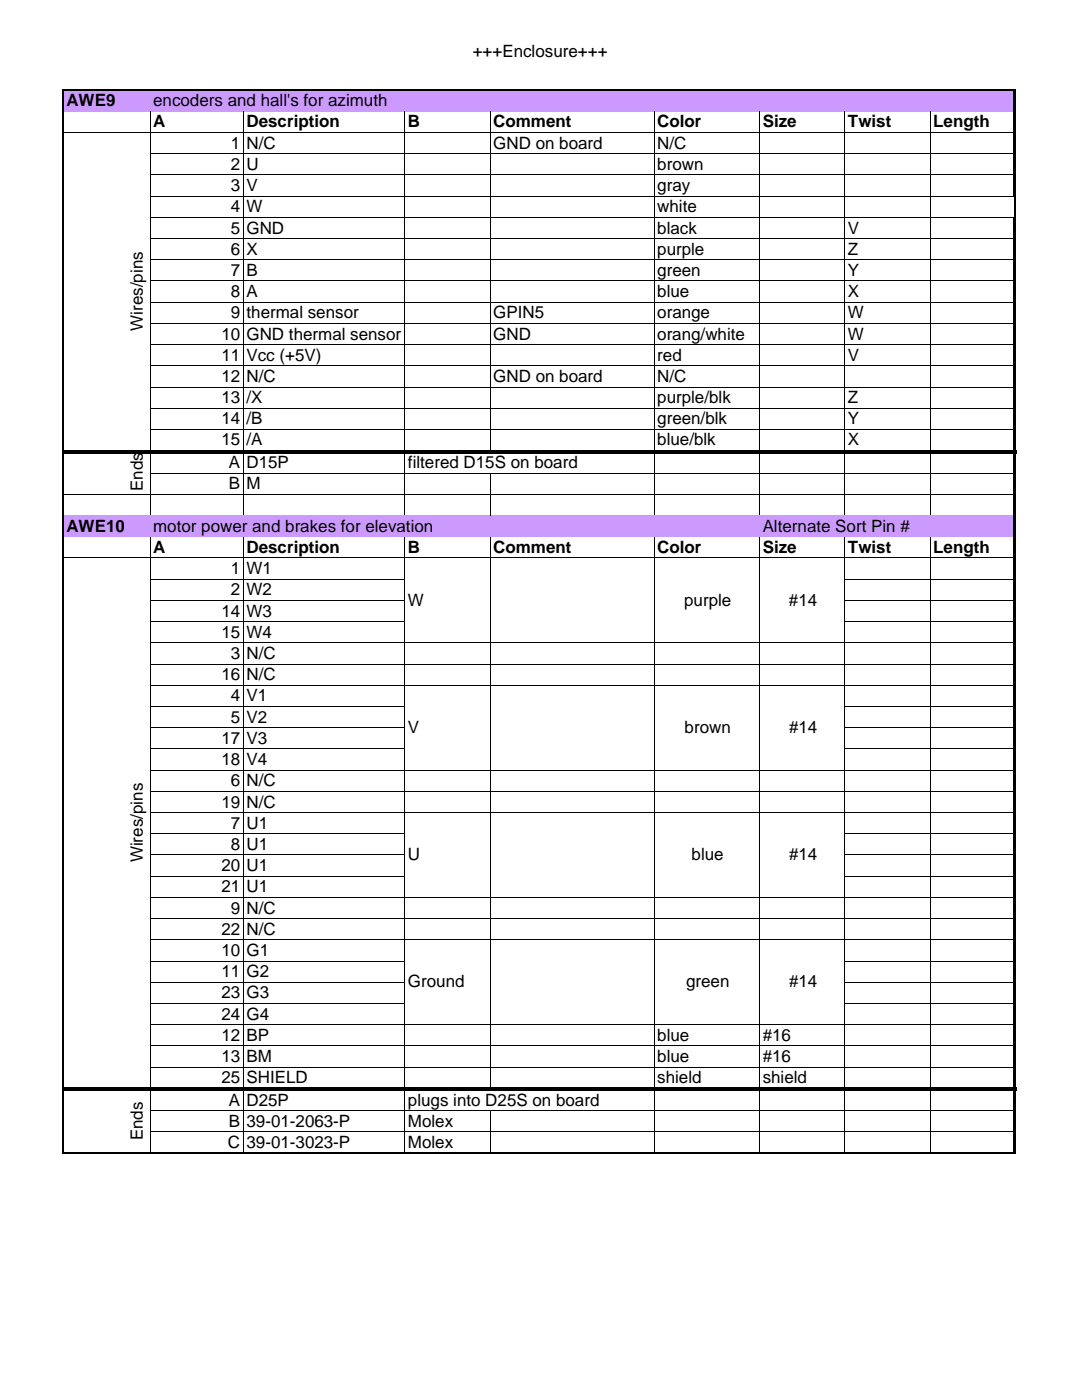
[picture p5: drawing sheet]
<svg xmlns="http://www.w3.org/2000/svg" width="216mm" height="279mm" viewBox="0 0 216 279" stroke-linecap="round" stroke-linejoin="round" font-family="sans-serif">
<defs><g id="words">
<g font-size="3.4">
<text x="94.3" y="11.4">+++Enclosure+++</text>
<text x="13.3" y="21.2">AWE9</text>
<text x="30.6" y="21.2">encoders and hall's for azimuth</text>
<text x="30.6" y="25.4">A</text>
<text x="46.1" y="29.7">1 N/C</text>
<text x="49.2" y="25.4">Description</text>
<text x="81.4" y="25.4">B</text>
<text x="98.4" y="29.7">GND on board</text>
<text x="98.4" y="25.4">Comment</text>
<text x="131.1" y="29.7">N/C</text>
<text x="131.1" y="25.4">Color</text>
<text x="152.2" y="25.4">Size</text>
<text x="169.2" y="25.4">Twist</text>
<text x="186.2" y="25.4">Length</text>
<text x="46.1" y="33.9">2 U</text>
<text x="131.1" y="33.9">brown</text>
<text x="46.1" y="38.1">3 V</text>
<text x="131.1" y="38.1">gray</text>
<text x="46.1" y="42.4">4 W</text>
<text x="46.1" y="46.6">5 GND</text>
<text x="131.1" y="46.6">black</text>
<text x="131.1" y="42.4">white</text>
<text x="169.2" y="46.6">V</text>
<text x="46.1" y="50.8">6 X</text>
<text x="131.1" y="50.8">purple</text>
<text x="169.2" y="50.8">Z</text>
<text x="46.1" y="55.1">7 B</text>
<text x="46.1" y="59.3">8 A</text>
<text x="131.1" y="55.1">green</text>
<text x="131.1" y="59.3">blue</text>
<text x="169.2" y="55.1">Y</text>
<text x="169.2" y="59.3">X</text>
<text x="46.1" y="63.5">9 thermal sensor</text>
<text x="98.4" y="63.5">GPIN5</text>
<text x="131.1" y="63.5">orange</text>
<text x="169.2" y="63.5">W</text>
<text x="28.5" y="66" transform="rotate(-90 28.5 66)">Wires/pins</text>
<text x="44.2" y="67.8">10 GND thermal sensor</text>
<text x="98.4" y="67.8">GND</text>
<text x="131.1" y="67.8">orang/white</text>
<text x="169.2" y="67.8">W</text>
<text x="44.2" y="72">11 Vcc (+5V)</text>
<text x="44.2" y="76.2">12 N/C</text>
<text x="98.4" y="76.2">GND on board</text>
<text x="131.1" y="76.2">N/C</text>
<text x="131.1" y="72">red</text>
<text x="169.2" y="72">V</text>
<text x="44.2" y="80.5">13 /X</text>
<text x="131.1" y="80.5">purple/blk</text>
<text x="169.2" y="80.5">Z</text>
<text x="44.2" y="84.7">14 /B</text>
<text x="44.2" y="88.9">15 /A</text>
<text x="131.1" y="84.7">green/blk</text>
<text x="131.1" y="88.9">blue/blk</text>
<text x="169.2" y="84.7">Y</text>
<text x="169.2" y="88.9">X</text>
<text x="45.7" y="93.4">A D15P</text>
<text x="81.4" y="93.4">filtered D15S on board</text>
<text x="28.5" y="98" transform="rotate(-90 28.5 98)">Ends</text>
<text x="45.7" y="97.7">B M</text>
<text x="13.3" y="106.1">AWE10</text>
<text x="30.6" y="106.1">motor power and brakes for elevation</text>
<text x="152.2" y="106.1">Alternate Sort Pin #</text>
<text x="30.6" y="110.4">A</text>
<text x="49.2" y="110.4">Description</text>
<text x="81.4" y="110.4">B</text>
<text x="98.4" y="110.4">Comment</text>
<text x="131.1" y="110.4">Color</text>
<text x="152.2" y="110.4">Size</text>
<text x="169.2" y="110.4">Twist</text>
<text x="186.2" y="110.4">Length</text>
<text x="46.1" y="114.6">1 W1</text>
<text x="46.1" y="118.8">2 W2</text>
<text x="44.2" y="123.1">14 W3</text>
<text x="81.4" y="120.9">W</text>
<text x="136.5" y="120.9">purple</text>
<text x="157.4" y="120.9">#14</text>
<text x="44.2" y="127.3">15 W4</text>
<text x="46.1" y="131.5">3 N/C</text>
<text x="44.2" y="135.8">16 N/C</text>
<text x="46.1" y="140">4 V1</text>
<text x="44.2" y="148.5">17 V3</text>
<text x="46.1" y="144.2">5 V2</text>
<text x="81.4" y="146.3">V</text>
<text x="136.6" y="146.3">brown</text>
<text x="157.4" y="146.3">#14</text>
<text x="44.2" y="152.7">18 V4</text>
<text x="44.2" y="161.2">19 N/C</text>
<text x="46.1" y="156.9">6 N/C</text>
<text x="46.1" y="165.4">7 U1</text>
<text x="28.5" y="172.1" transform="rotate(-90 28.5 172.1)">Wires/pins</text>
<text x="44.2" y="173.9">20 U1</text>
<text x="46.1" y="169.6">8 U1</text>
<text x="81.4" y="171.7">U</text>
<text x="138" y="171.7">blue</text>
<text x="157.4" y="171.7">#14</text>
<text x="44.2" y="178.1">21 U1</text>
<text x="46.1" y="182.3">9 N/C</text>
<text x="44.2" y="186.6">22 N/C</text>
<text x="44.2" y="190.8">10 G1</text>
<text x="44.2" y="195">11 G2</text>
<text x="81.4" y="197.1">Ground</text>
<text x="136.9" y="197.1">green</text>
<text x="157.4" y="197.1">#14</text>
<text x="44.2" y="199.3">23 G3</text>
<text x="44.2" y="203.5">24 G4</text>
<text x="44.2" y="207.7">12 BP</text>
<text x="131.1" y="207.7">blue</text>
<text x="152.2" y="207.7">#16</text>
<text x="44.2" y="212">13 BM</text>
<text x="131.1" y="212">blue</text>
<text x="152.2" y="212">#16</text>
<text x="44.2" y="216.1">25 SHIELD</text>
<text x="45.7" y="220.7">A D25P</text>
<text x="81.4" y="220.7">plugs into D25S on board</text>
<text x="131.1" y="216.1">shield</text>
<text x="152.2" y="216.1">shield</text>
<text x="28.5" y="227.6" transform="rotate(-90 28.5 227.6)">Ends</text>
<text x="45.7" y="224.9">B 39-01-2063-P</text>
<text x="81.4" y="224.9">Molex</text>
<text x="45.5" y="229.2">C 39-01-3023-P</text>
<text x="81.4" y="229.2">Molex</text>
</g>
</g></defs>
<g fill="#cc9aff">
<path d="M12.8 18.1h189.6v4.1h-189.6z"/>
<path d="M12.8 102.9h189.6v4.2h-189.6z"/>
</g>
<path d="M202.3 18.1h.5v21.1h-.5zM12.8 89.8h190v.7h-190zM12.8 217.1h190v.7h-190zM202.3 43.3h.5v186.9h-.5z" fill="#000"/>
<g fill="none" stroke="#000" stroke-width=".2">
<path d="M12.8 26.4h189.5M30 22.2v67.6M30 30.7h172.3M30 34.9h172.3M30 39.1h172.3M48.6 22.2v67.6M80.8 22.2v67.6M97.8 22.2v67.6M130.5 22.2v67.6M151.6 22.2v67.6M168.6 22.2v67.6M185.6 22.2v67.6"/>
<path d="M202.6 39.2v4.1M30 43.4h172.3M30 47.6h172.3M30 51.8h172.3M30 56.1h172.3M30 60.3h172.3M30 64.5h172.3M30 68.8h172.3M30 73h172.3M30 77.2h172.3M12.8 98.7h189.5M30 90.5v12.4"/>
<path d="M30 81.5h172.3M30 85.7h172.3M30 94.4h172.3M48.6 90.5v12.4M80.8 90.5v12.4M97.8 94.4v8.5M130.5 90.5v12.4M151.6 90.5v12.4M168.6 90.5v12.4M185.6 90.5v12.4M12.8 111.4h189.5M30 107.1v110"/>
<path d="M30 115.6h50.8M30 119.8h50.8M48.6 107.1v110M80.8 107.1v110M97.8 107.1v110M130.5 107.1v110M151.6 107.1v110M168.6 107.1v110M168.6 115.6h33.7M168.6 119.8h33.7M185.6 107.1v110M30 124.1h50.8"/>
<path d="M30 128.3h172.3M30 132.5h172.3M30 136.8h172.3M168.6 124.1h33.7M30 141h50.8M30 145.2h50.8M30 149.5h50.8M30 153.7h172.3M30 157.9h172.3M168.6 141h33.7M168.6 145.2h33.7M168.6 149.5h33.7"/>
<path d="M30 166.4h50.8M30 170.6h50.8M30 174.9h50.8M30 162.2h172.3M30 179.1h172.3M168.6 166.4h33.7M168.6 170.6h33.7M168.6 174.9h33.7M30 191.8h50.8M30 196h50.8M30 183.3h172.3M30 187.6h172.3"/>
<path d="M168.6 191.8h33.7M168.6 196h33.7M30 217.8v12.4M30 200.3h50.8M30 204.5h172.3M30 208.7h172.3M30 213h172.3M48.6 217.8v12.4M80.8 217.8v12.4M130.5 217.8v12.4M151.6 217.8v12.4M168.6 217.8v12.4"/>
<path d="M168.6 200.3h33.7M185.6 217.8v12.4M12.8 230.1h189.5M30 221.7h172.3M30 225.9h172.3M97.8 221.7v8.5"/>
</g>
<path d="M12.4 17.9h190.4M12.6 17.8v212.5M202.6 17.8v212.5M12.4 230.1h190.4" fill="none" stroke="#000" stroke-width=".34"/>
<use href="#words"/>
</svg>
